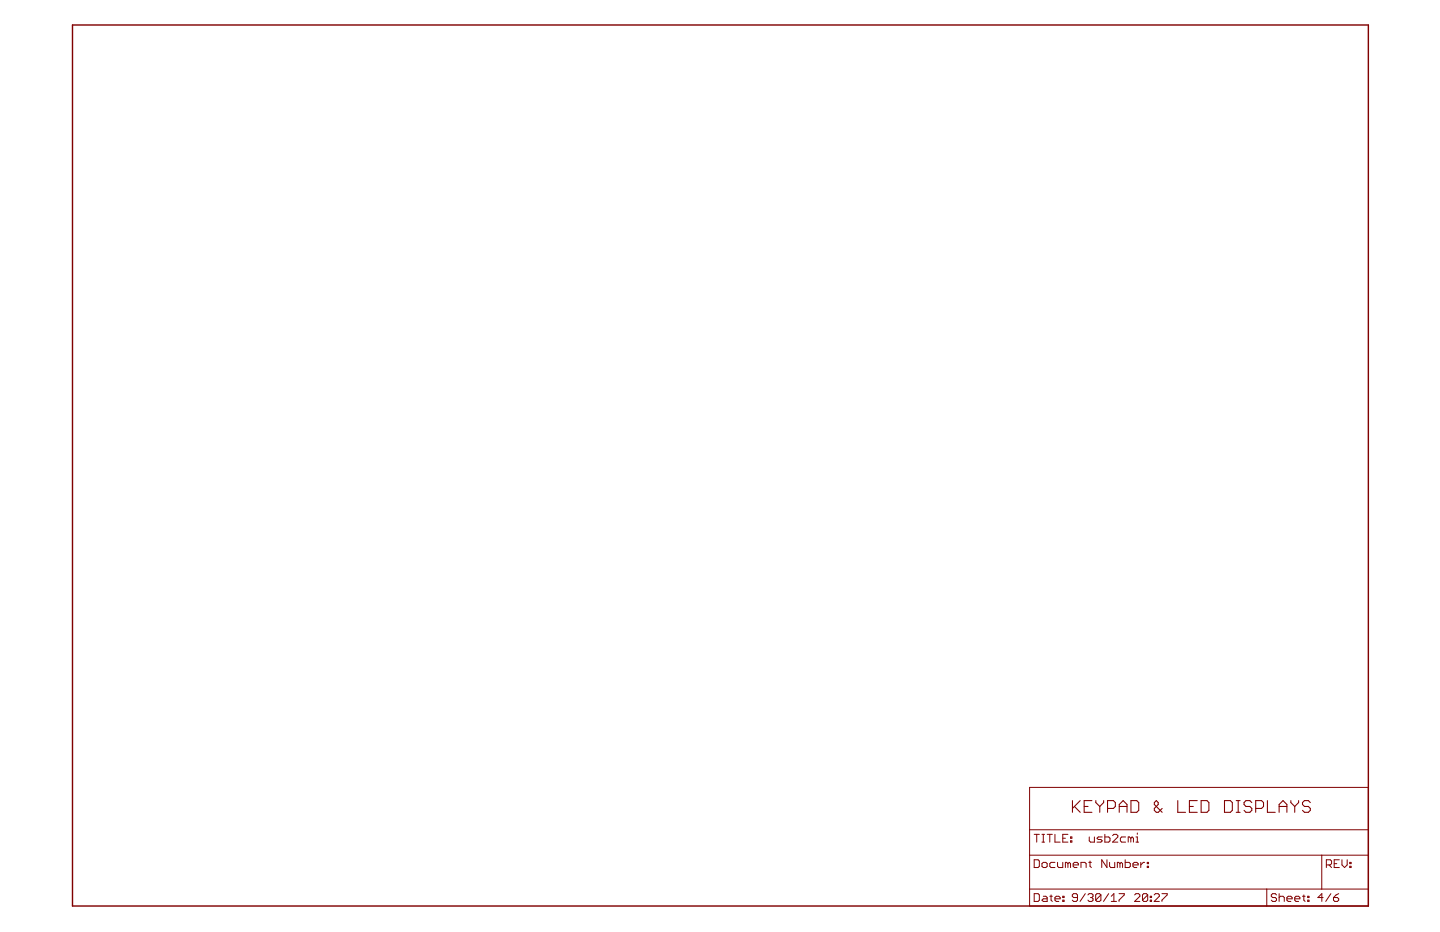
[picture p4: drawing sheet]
<svg xmlns="http://www.w3.org/2000/svg" width="432mm" height="279mm" viewBox="0 0 432 279" stroke-linecap="round" stroke-linejoin="round" font-family="sans-serif">
<g fill="none" stroke="#800000" stroke-width=".32">
<path d="M321.6 240v3.5M322.2 241.8l1.7 1.7M323.9 240l-2.3 2.4M325.1 241.8h1.2M327.4 240h-2.3v3.5h2.3M328.6 240v.6l1.2 1.2M329.8 241.8v1.7M330.9 240v.6l-1.1 1.2M332.1 242.4h1.8l.6-.6v-1.2l-.6-.6h-1.8v3.5M335.6 241.8h2.3M335.6 243.5v-2.3l1.2-1.2 1.1 1.2v2.3M339.1 240h1.8l.6 .6v2.3l-.6 .6h-1.8z"/>
<path d="M348.5 242.4l-1.2 1.1h-.6l-.6-.6v-.5l1.2-1.2v-.6l-.6-.6-.6 .6v.6l2.4 2.3M353.2 240v3.5h2.3M356.7 241.8h1.1M359 240h-2.3v3.5h2.3M360.2 240h1.7l.6 .6v2.3l-.6 .6h-1.7zM367.2 240h1.7l.6 .6v2.3l-.6 .6h-1.7zM370.7 240h1.2M370.7 243.5h1.2M371.3 240v3.5M375.4 240.6l-.6-.6h-1.2l-.6 .6v.6l.6 .6h1.2l.6 .6v.5l-.6 .6h-1.2l-.6-.6M376.5 242.4h1.8l.6-.6v-1.2l-.6-.6h-1.8v3.5M380 240v3.5h2.4"/>
<path d="M383.6 241.8h2.3M383.6 243.5v-2.3l1.1-1.2 1.2 1.2v2.3M387.1 240v.6l1.1 1.2M388.2 241.8v1.7M389.4 240v.6l-1.2 1.2M392.9 240.6l-.6-.6h-1.1l-.6 .6v.6l.6 .6h1.1l.6 .6v.5l-.6 .6h-1.1l-.6-.6"/>
</g>
<path d="M21.7 7.5h388.6v264.1h-388.6z" fill="none" stroke="#800000" stroke-width=".42"/>
<g fill="none" stroke="#800000" stroke-width=".3">
<path d="M308.7 236.1h101.6v35.5h-101.6zM308.7 256.4h101.6M308.7 248.8h101.6M310.1 257.7h1.2l.4 .4v1.6l-.4 .4h-1.2zM310.1 250.1h1.6M310.9 250.1v2.4M312.4 258.9l.4-.4h.8l.4 .4v.8l-.4 .4h-.8l-.4-.4zM312.4 250.1h.8M312.4 252.5h.8M312.8 250.1v2.4M314 250.1h1.6M314.8 250.1v2.4"/>
<path d="M316.3 250.1v2.4h1.6M316.3 258.5h-1.1l-.4 .4v.8l.4 .4h1.1M317.1 258.5v1.2l.4 .4h1.2v-1.6M318.7 251.3h.8M320.2 250.1h-1.5v2.4h1.5M320.2 258.9l-.4-.4h-.3v1.6M320.2 258.9l.4-.4 .4 .4v1.2M320.2 258.9v1.2M321 252.1h.4v.4h-.4zM321 250.9h.4v.4h-.4zM321.8 259.3h1.6v-.4l-.4-.4h-.8l-.4 .4v.8l.4 .4h.8M326.5 258.5h.8"/>
<path d="M326.6 250.9v1.2l.4 .4h1.2v-1.6M326.9 258.1v1.6l.4 .4M330.5 250.9h-1.2l-.3 .4 .3 .4h.8l.4 .4-.4 .4h-1.1M331.3 250.1v2.4h1.2l.3-.4v-.8l-.3-.4h-1.2M331.9 257.7v2.4l-1.5-2.4v2.4M332.7 258.5v1.2l.4 .4h1.2v-1.6M333.6 250.5l.4-.4h.8l.4 .4v.4l-1.6 1.6h1.6M335.8 258.9l-.4-.4h-.4v1.6M335.8 258.9v1.2M335.8 258.9l.4-.4 .4 .4v1.2M337.4 257.7v2.4h1.2l.3-.4v-.8l-.3-.4h-1.2M337.5 250.9h-1.1l-.4 .4v.8l.4 .4h1.1"/>
<path d="M339.1 251.3l-.4-.4h-.4v1.6M339.1 251.3v1.2M339.1 251.3l.4-.4 .4 .4v1.2M339.7 259.3h1.6v-.4l-.4-.4h-.8l-.4 .4v.8l.4 .4h.8M340.6 252.5h.8M340.6 250.9h.4v1.6M341 249.7v.4M342.1 258.5v1.6M343.2 258.5h-.4l-.7 .8M344 259.7h.4v.4h-.4zM344 258.5h.4v.4h-.4zM396.3 256.4v10.1"/>
<path d="M397.7 259.3h1.2l.4-.4v-.8l-.4-.4h-1.2v2.4M398.5 259.3l.8 .8M400.1 258.9h.8M401.6 257.7h-1.5v2.4h1.5M402.4 257.7v1.6l.8 .8 .8-.8v-1.6M404.7 259.7h.4v.4h-.4zM404.7 258.5h.4v.4h-.4zM308.7 266.5h101.6M310.1 267.9h1.2l.4 .4v1.6l-.4 .3h-1.2zM312.8 268.7h.8l.4 .4v1.1h-1.2l-.4-.3 .4-.4h1.2M314.8 268.7h.8M315.2 268.3v1.6l.4 .3"/>
<path d="M316.3 269.5h1.6v-.4l-.4-.4h-.8l-.4 .4v.8l.4 .3h.8M318.7 269.9h.4v.3h-.4zM318.7 268.7h.4v.4h-.4zM323.1 269.1h-1.2l-.4-.4v-.4l.4-.4h.8l.4 .4v1.6l-.4 .3h-.8l-.4-.3M324.1 260.1v-1.6h1.2l.4 .4v1.2M325.4 267.9l-1.5 2.3M326.2 268.3l.4-.4h.8l.4 .4v.4l-.4 .4M327 269.1h.4M327.4 269.1l.4 .4v.4l-.4 .3h-.8l-.4-.3M330.1 268.3v1.6l-.4 .3h-.8l-.4-.3M330.1 268.3l-.4-.4h-.8l-.4 .4v1.6M330.1 268.3l-1.6 1.6"/>
<path d="M332.4 267.9l-1.5 2.3M333.2 270.2h1.6M333.2 268.7l.8-.8v2.3M335.6 267.9h1.5v.4l-1.5 1.6v.3M340.2 268.3l.4-.4h.8l.4 .4v.4l-1.6 1.5h1.6M344.1 268.3v1.6l-.4 .3h-.7l-.4-.3M344.1 268.3l-.4-.4h-.7l-.4 .4v1.6M344.1 268.3l-1.5 1.6M344.9 269.9h.4v.3h-.4zM344.9 268.7h.4v.4h-.4zM346.1 268.3l.4-.4h.8l.3 .4v.4l-1.5 1.5h1.5M348.4 267.9h1.6v.4l-1.6 1.6v.3"/>
<path d="M379.9 266.5v5.1M382.8 268.3l-.4-.4h-.8l-.4 .4v.4l.4 .4h.8l.4 .4v.4l-.4 .3h-.8l-.4-.3M383.6 269.1l.3-.4h.8l.4 .4v1.1M383.6 267.9v2.3M385.9 269.5h1.6v-.4l-.4-.4h-.8l-.4 .4v.8l.4 .3h.8M388.2 269.5h1.6v-.4l-.4-.4h-.8l-.4 .4v.8l.4 .3h.8M390.6 268.7h.8M391 268.3v1.6l.4 .3M392.1 269.9h.4v.3h-.4zM392.1 268.7h.4v.4h-.4zM396.7 269.1h-1.5l1.2-1.2v2.3M399.1 267.9l-1.6 2.3"/>
<path d="M399.9 269.1h1.1l.4 .4v.4l-.4 .3h-.7l-.4-.3zM401.4 267.9l-.8 .4-.7 .8"/>
</g>
</svg>
